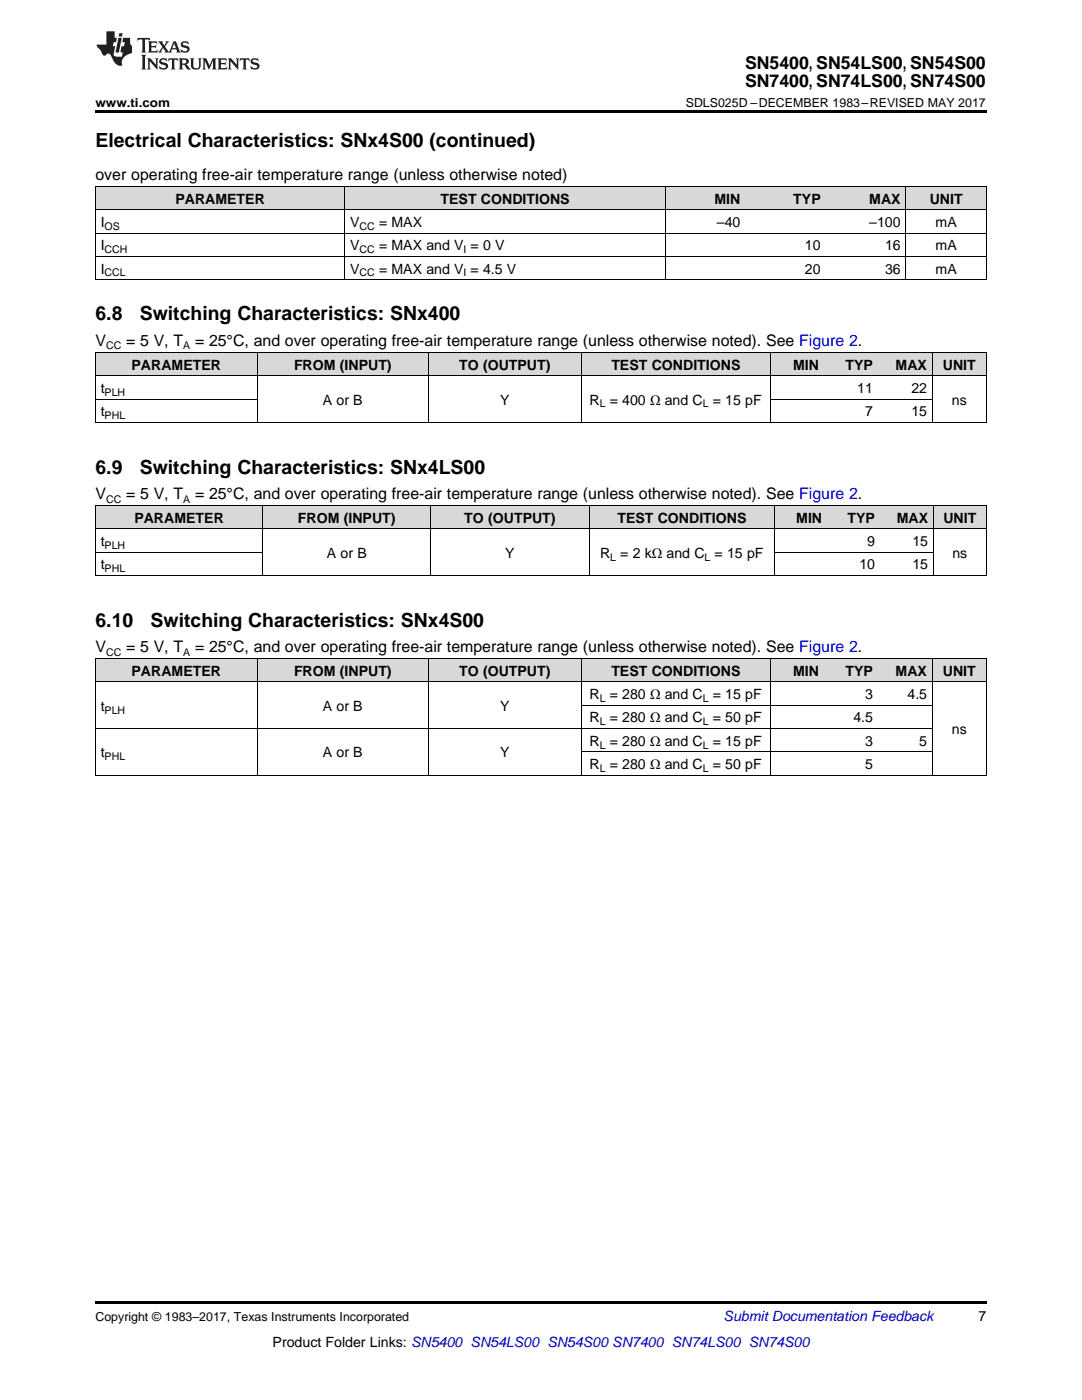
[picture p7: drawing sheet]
<svg xmlns="http://www.w3.org/2000/svg" width="216mm" height="279mm" viewBox="0 0 216 279" stroke-linecap="round" stroke-linejoin="round" font-family="sans-serif">
<defs><g id="words">
<g font-size="3.9">
<text x="19" y="29.3">Electrical Characteristics: SNx4S00 (continued)</text>
<text x="19" y="64">6.8</text>
<text x="27.9" y="64">Switching Characteristics: SNx400</text>
<text x="19" y="94.5">6.9</text>
<text x="27.9" y="94.5">Switching Characteristics: SNx4LS00</text>
<text x="19" y="125.1">6.10</text>
<text x="30.1" y="125.1">Switching Characteristics: SNx4S00</text>
</g>
<g font-size="3.5">
<text x="148.7" y="13.8">SN5400, SN54LS00, SN54S00</text>
<text x="148.7" y="17.3">SN7400, SN74LS00, SN74S00</text>
</g>
<g font-size="3.2">
<text x="19" y="36">over operating free-air temperature range (unless otherwise noted)</text>
<text x="19" y="69.1">V</text>
<text x="25.2" y="69.1">= 5 V, T</text>
<text x="38.9" y="69.1">= 25°C, and over operating free-air temperature range (unless otherwise noted). See Figure 2.</text>
<text x="19" y="99.7">V</text>
<text x="25.2" y="99.7">= 5 V, T</text>
<text x="38.9" y="99.7">= 25°C, and over operating free-air temperature range (unless otherwise noted). See Figure 2.</text>
<text x="19" y="130.2">V</text>
<text x="25.2" y="130.2">= 5 V, T</text>
<text x="38.9" y="130.2">= 25°C, and over operating free-air temperature range (unless otherwise noted). See Figure 2.</text>
</g>
<g font-size="2.8">
<text x="35" y="40.6">PARAMETER</text>
<text x="87.9" y="40.6">TEST CONDITIONS</text>
<text x="142.6" y="40.6">MIN</text>
<text x="158.3" y="40.6">TYP</text>
<text x="173.5" y="40.6">MAX</text>
<text x="185.5" y="40.6">UNIT</text>
<text x="20.1" y="45.3">I</text>
<text x="69.9" y="45.3">V</text>
<text x="75.6" y="45.3">= MAX</text>
<text x="143.1" y="45.3">–40</text>
<text x="173.5" y="45.3">–100</text>
<text x="186.7" y="45.3">mA</text>
<text x="20.1" y="50">I</text>
<text x="69.9" y="50">V</text>
<text x="75.6" y="50">= MAX and V = 0 V</text>
<text x="160.6" y="50">10</text>
<text x="176.6" y="50">16</text>
<text x="186.7" y="50">mA</text>
<text x="20.1" y="54.6">I</text>
<text x="69.9" y="54.6">V</text>
<text x="75.6" y="54.6">= MAX and V = 4.5 V</text>
<text x="160.6" y="54.6">20</text>
<text x="176.6" y="54.6">36</text>
<text x="186.7" y="54.6">mA</text>
<text x="26.2" y="73.8">PARAMETER</text>
<text x="58.7" y="73.8">FROM (INPUT)</text>
<text x="91.6" y="73.8">TO (OUTPUT)</text>
<text x="122" y="73.8">TEST CONDITIONS</text>
<text x="158.3" y="73.8">MIN</text>
<text x="168.7" y="73.8">TYP</text>
<text x="178.7" y="73.8">MAX</text>
<text x="188.1" y="73.8">UNIT</text>
<text x="20.1" y="78.4">t</text>
<text x="20.1" y="83.1">t</text>
<text x="64.4" y="80.8">A or B</text>
<text x="99.8" y="80.8">Y</text>
<text x="117.7" y="80.8">R</text>
<text x="121.7" y="80.8">= 400 Ω and C</text>
<text x="142.2" y="80.8">= 15 pF</text>
<text x="171.1" y="78.4">11</text>
<text x="172.6" y="83.1">7</text>
<text x="181.9" y="78.4">22</text>
<text x="181.9" y="83.1">15</text>
<text x="189.9" y="80.8">ns</text>
<text x="26.8" y="104.3">PARAMETER</text>
<text x="59.4" y="104.3">FROM (INPUT)</text>
<text x="92.6" y="104.3">TO (OUTPUT)</text>
<text x="123.2" y="104.3">TEST CONDITIONS</text>
<text x="158.9" y="104.3">MIN</text>
<text x="169.1" y="104.3">TYP</text>
<text x="178.9" y="104.3">MAX</text>
<text x="188.2" y="104.3">UNIT</text>
<text x="20.1" y="109">t</text>
<text x="20.1" y="113.6">t</text>
<text x="65.2" y="111.3">A or B</text>
<text x="100.8" y="111.3">Y</text>
<text x="119.7" y="111.3">R</text>
<text x="123.8" y="111.3">= 2 kΩ and C</text>
<text x="142.6" y="111.3">= 15 pF</text>
<text x="171.5" y="113.6">10</text>
<text x="173" y="109">9</text>
<text x="182.1" y="109">15</text>
<text x="182.1" y="113.6">15</text>
<text x="190" y="111.3">ns</text>
<text x="26.2" y="134.9">PARAMETER</text>
<text x="58.7" y="134.9">FROM (INPUT)</text>
<text x="91.6" y="134.9">TO (OUTPUT)</text>
<text x="122" y="134.9">TEST CONDITIONS</text>
<text x="158.3" y="134.9">MIN</text>
<text x="168.7" y="134.9">TYP</text>
<text x="178.7" y="134.9">MAX</text>
<text x="188.1" y="134.9">UNIT</text>
<text x="20.1" y="141.9">t</text>
<text x="64.4" y="141.9">A or B</text>
<text x="99.8" y="141.9">Y</text>
<text x="117.7" y="139.5">R</text>
<text x="121.7" y="139.5">= 280 Ω and C</text>
<text x="142.2" y="139.5">= 15 pF</text>
<text x="172.6" y="139.5">3</text>
<text x="181.1" y="139.5">4.5</text>
<text x="117.7" y="144.2">R</text>
<text x="117.7" y="148.8">R</text>
<text x="121.7" y="144.2">= 280 Ω and C</text>
<text x="121.7" y="148.8">= 280 Ω and C</text>
<text x="142.2" y="144.2">= 50 pF</text>
<text x="142.2" y="148.8">= 15 pF</text>
<text x="170.3" y="144.2">4.5</text>
<text x="172.6" y="148.8">3</text>
<text x="183.4" y="148.8">5</text>
<text x="189.9" y="146.5">ns</text>
<text x="20.1" y="151.2">t</text>
<text x="64.4" y="151.2">A or B</text>
<text x="99.8" y="151.2">Y</text>
<text x="117.7" y="153.5">R</text>
<text x="121.7" y="153.5">= 280 Ω and C</text>
<text x="142.2" y="153.5">= 50 pF</text>
<text x="172.6" y="153.5">5</text>
<text x="195.3" y="263.6">7</text>
<text x="54.4" y="268.9">Product Folder Links: SN5400 SN54LS00 SN54S00 SN7400 SN74LS00 SN74S00</text>
</g>
<text font-size="2.8" fill="#0000c8" x="144.4" y="263.6">Submit Documentation Feedback</text>
<g font-size="2.5">
<text x="19" y="21.4">www.ti.com</text>
<text x="136.8" y="21.4">SDLS025D –DECEMBER 1983–REVISED MAY 2017</text>
<text x="19" y="263.6">Copyright © 1983–2017, Texas Instruments Incorporated</text>
</g>
<g font-size="2.1">
<text x="20.9" y="45.9">OS</text>
<text x="71.8" y="45.9">CC</text>
<text x="20.9" y="50.5">CCH</text>
<text x="71.8" y="50.5">CC</text>
<text x="92.5" y="50.5">I</text>
<text x="20.9" y="55.2">CCL</text>
<text x="71.8" y="55.2">CC</text>
<text x="92.5" y="55.2">I</text>
<text x="21.2" y="69.7">CC</text>
<text x="36.5" y="69.7">A</text>
<text x="20.9" y="79">PLH</text>
<text x="20.9" y="83.6">PHL</text>
<text x="119.7" y="81.3">L</text>
<text x="140.2" y="81.3">L</text>
<text x="21.2" y="100.3">CC</text>
<text x="36.5" y="100.3">A</text>
<text x="20.9" y="109.5">PLH</text>
<text x="121.7" y="111.9">L</text>
<text x="140.6" y="111.9">L</text>
<text x="20.9" y="114.2">PHL</text>
<text x="21.2" y="130.8">CC</text>
<text x="36.5" y="130.8">A</text>
<text x="20.9" y="142.4">PLH</text>
<text x="119.7" y="140.1">L</text>
<text x="140.2" y="140.1">L</text>
<text x="119.7" y="144.7">L</text>
<text x="119.7" y="149.4">L</text>
<text x="140.2" y="144.7">L</text>
<text x="140.2" y="149.4">L</text>
<text x="20.9" y="151.7">PHL</text>
<text x="119.7" y="154.1">L</text>
<text x="140.2" y="154.1">L</text>
</g>
</g></defs>
<g fill="#d8d8d8">
<path d="M19 131.5h10.8v4.6h-10.8z"/>
<path d="M29.8 131.5h21.6v4.6h-21.6z"/>
<path d="M51.4 131.5h34.1v4.6h-34.1z"/>
<path d="M85.5 131.5h30.5v4.6h-30.5z"/>
<path d="M116 131.5h37.7v4.6h-37.7z"/>
<path d="M153.7 131.5h10.8v4.6h-10.8z"/>
<path d="M164.5 131.5h10.8v4.6h-10.8z"/>
<path d="M175.3 131.5h10.8v4.6h-10.8z"/>
<path d="M186.1 131.5h10.7v4.6h-10.7z"/>
<path d="M19 100.9h10.6v4.7h-10.6z"/>
<path d="M29.6 100.9h22.9v4.7h-22.9z"/>
<path d="M52.5 100.9h33.4v4.7h-33.4z"/>
<path d="M85.9 100.9h31.7v4.7h-31.7z"/>
<path d="M117.6 100.9h37v4.7h-37z"/>
<path d="M154.6 100.9h10.5v4.7h-10.5z"/>
<path d="M165.1 100.9h10.6v4.7h-10.6z"/>
<path d="M175.7 100.9h10.6v4.7h-10.6z"/>
<path d="M186.3 100.9h10.5v4.7h-10.5z"/>
<path d="M19 70.4h10.8v4.6h-10.8z"/>
<path d="M29.8 70.4h21.6v4.6h-21.6z"/>
<path d="M51.4 70.4h34.1v4.6h-34.1z"/>
<path d="M85.5 70.4h30.5v4.6h-30.5z"/>
<path d="M116 70.4h37.7v4.6h-37.7z"/>
<path d="M153.7 70.4h10.8v4.6h-10.8z"/>
<path d="M164.5 70.4h10.8v4.6h-10.8z"/>
<path d="M175.3 70.4h10.8v4.6h-10.8z"/>
<path d="M186.1 70.4h10.7v4.6h-10.7z"/>
<path d="M19 37.3h16v4.6h-16z"/>
<path d="M35 37.3h33.8v4.6h-33.8z"/>
<path d="M68.8 37.3h64v4.6h-64z"/>
<path d="M132.8 37.3h16v4.6h-16z"/>
<path d="M148.8 37.3h16v4.6h-16z"/>
<path d="M164.8 37.3h16v4.6h-16z"/>
<path d="M180.8 37.3h16v4.6h-16z"/>
</g>
<g fill="#000">
<path d="M19 22h177.8v.5h-177.8zM19 55.8l.2 .1zM68.7 55.8l.1 .1zM132.7 55.8l.1 .1zM180.7 55.8l.1 .1zM196.7 55.8l.1 .1zM19 84.3h.2zM51.3 84.3h.1zM85.4 84.3h.1zM115.9 84.3h.1zM153.6 84.3h.1zM185.9 84.3h.2z"/>
<path d="M196.7 84.3h.1zM19 259.7h177.8v.5h-177.8z"/>
</g>
<g fill="none" stroke="#000" stroke-width=".2">
<path d="M19 37.2h177.8v18.7M19.1 37.2v18.7M68.8 37.2v18.7M132.8 37.2v18.7M180.8 37.2v18.7M19 55.8h177.8M19 51.2h177.8M19 46.5h177.8M19 41.9h177.8M19 79.6h32.4M19 75h177.8M19 70.3h177.8"/>
<path d="M19.1 70.3v14M51.3 70.3v14M85.4 70.3v14M116 70.3v14M153.7 70.3v14M153.7 79.6h32.4M186 70.3v14M196.8 70.3v14M19 84.3h177.8M19 114.8h177.8M19 110.2h33.5M19 105.5h177.8"/>
<path d="M19 100.9h177.8M19.1 100.9v14M52.4 100.9v14M85.9 100.9v14M117.6 100.9v14M154.5 100.9v14M154.6 110.2h31.7M186.2 100.9v14M196.8 100.9v14M19 136.1h177.8M19 131.4h177.8M19.1 131.5v23.3"/>
<path d="M51.3 131.5v23.3M85.4 131.5v23.3M116 131.5v23.3M153.7 131.5v23.3M186 131.5v23.3M196.8 131.5v23.3M19 154.7h177.8M19 145.4h167.1M116 150.1h70.1M116 140.7h70.1"/>
</g>
<g fill="#231f20">
<path d="M27.5 7.6l-.1 .5 .4-.2h.6v.1v2.1l-.2 .4h1l-.3-.4v-2.1l.1-.1h.5l.5 .2-.2-.5zM29.5 8.3l.2 .3v1.5l-.2 .4h1.8l.2-.6a1.04 1.04 0 0 1-1.3 .2v-.7h.6l.3 .2v-.6l-.3 .2h-.6v-.6l.8-.1 .4 .3-.2-.5zM31.5 8.3l.9 1.1-.9 1.1h.8l-.2-.2 .5-.7 .4 .7-.2 .2h1.5l-.1-.2 .1-.4h.9l.1 .4-.2 .2h1l-.3-.3-.7-1.9h-.5l-.9 2-.8-1 .9-1h-.8l.1 .3-.3 .5-.4-.6 .2-.2zM34.7 8.6l.4 1h-.7zM36.3 8.4a.63 .63 0 0 0-.2 .7 .63 .63 0 0 0 .6 .4l.6 .2 .1 .2a.75 .75 0 0 1-.7 .4 .75 .75 0 0 1-.6-.5l.1 .7 .1-.1a1.11 1.11 0 0 0 1.5-.6 1.13 1.13 0 0 0-1.2-.8l-.1-.4a1.04 1.04 0 0 1 1.2 .2l-.2-.5-.1 .1-.5-.2zM28.2 10.9l.2 .4v2.2l-.2 .4h1l-.3-.4v-2.2l.3-.4zM29.3 11.6l.3 .4v1.5l-.3 .4h.8l-.2-.4v-1.3l1.5 1.7v-1.9l.2-.4h-.7l.2 .4v.9l-1.1-1.3zM32 11.8a.62 .62 0 0 0-.2 .7 .62 .62 0 0 0 .6 .4l.6 .1 .1 .3a.76 .76 0 0 1-.7 .3 .76 .76 0 0 1-.6-.4l.1 .7 .1-.1a1.11 1.11 0 0 0 1.5-.6 1.13 1.13 0 0 0-1.2-.8l-.1-.4a1.04 1.04 0 0 1 1.2 .2l-.2-.6-.1 .1-.5-.1zM33.7 11.6l-.2 .6a.61 .61 0 0 1 .8-.3v1.6l-.2 .4h.9l-.2-.4v-1.6a.63 .63 0 0 1 .8 .3l-.2-.6zM35.6 11.6l.3 .4v1.5l-.3 .4h1l-.2-.2v-.8l.5 .2a.76 .76 0 0 0 1.2 .7l-1-1a.58 .58 0 0 0 .6-.5 .58 .58 0 0 0-.5-.6zM36.4 11.9h.1a.45 .45 0 0 1 .5 .1 .45 .45 0 0 1 .1 .5l-.7 .2zM37.9 11.6l.2 .2a2.17 2.17 0 0 0 .3 1.9 .99 .99 0 0 0 1.6-.6v-1.1l.2-.4h-.7l.2 .2a1.92 1.92 0 0 1-.2 1.8 .6 .6 0 0 1-.9-.5v-1.1l.2-.4zM40.4 11.6l.2 .4v1.5l-.2 .4h.7l-.2-.4v-1.4l.8 1.8 .8-1.8v1.4l-.2 .4h.9l-.2-.4v-1.5l.2-.4h-.8l-.6 1.5-.6-1.5zM43.4 11.6l.2 .4v1.5l-.2 .4h1.8l.2-.6a1.04 1.04 0 0 1-1.3 .1v-.6h.5l.4 .2v-.6l-.4 .2h-.5v-.7h.8l.3 .3-.1-.6zM45.5 11.6l.2 .4v1.5l-.2 .4h.7l-.2-.4v-1.3l1.5 1.7v-1.9l.2-.4h-.7l.2 .4v.9l-1.1-1.3zM47.9 11.6l-.1 .6a.61 .61 0 0 1 .8-.3v1.6l-.3 .4h1l-.3-.4 .1-1.6a.63 .63 0 0 1 .7 .3l-.1-.6zM50.2 11.8a.62 .62 0 0 0-.2 .7 .62 .62 0 0 0 .6 .4l.6 .1 .2 .3a.76 .76 0 0 1-.8 .3 .76 .76 0 0 1-.6-.4l.1 .7 .2-.1a1.11 1.11 0 0 0 1.5-.6 1.13 1.13 0 0 0-1.3-.8l-.1-.4a1.04 1.04 0 0 1 1.2 .2l-.1-.6-.2 .1-.5-.1z"/>
<path d="M21.2 6.3v2.6h-1.9l.1 .4 .7 .9a.91 .91 0 0 0 1 .8 .56 .56 0 0 1 .5-.3 .56 .56 0 0 1 .5 .3l.4 .8a1.53 1.53 0 0 0 1.9 1.2 1.54 1.54 0 0 1 1-2.1l.9-.3v-1.4a1.52 1.52 0 0 1-.3-1.6h-1.4l-.2 .8h.5l-.2 .8h-.4l-.2 1v.2l.4 .1-.2 .8a1.93 1.93 0 0 1-1.6-.3l.3-1.8h-.5l.2-.8h.4l.2-.8h-.4v-1.3zM23.6 7.6l-.6 2.9h.7l.6-2.9zM23.8 6.6l-.1 .7h.6l.2-.7z"/>
</g>
<use href="#words"/>
</svg>
